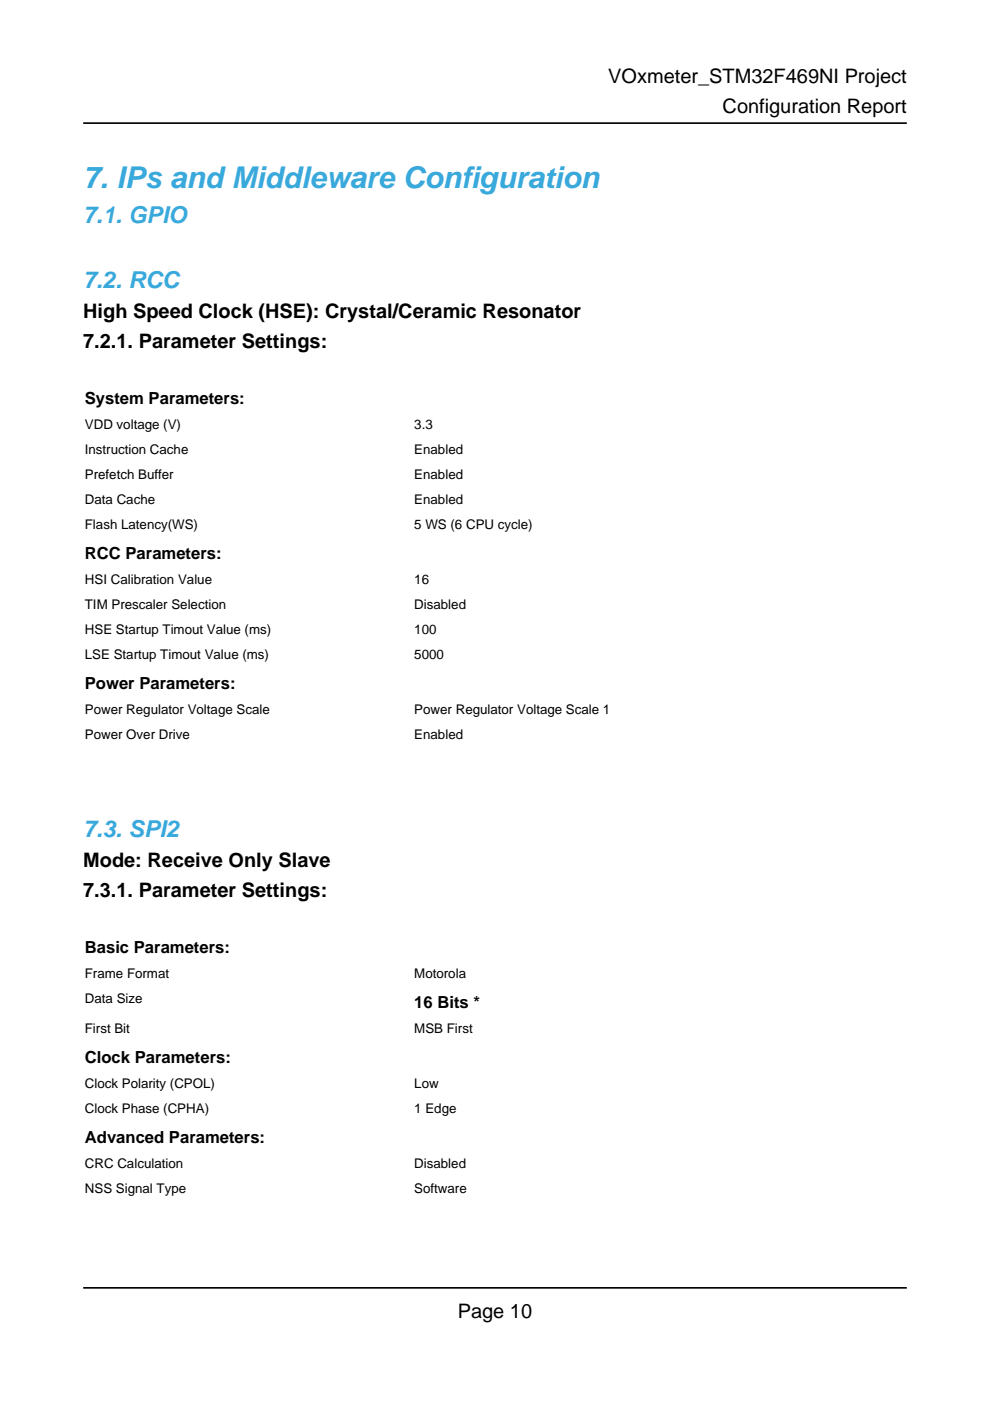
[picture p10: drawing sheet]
<svg xmlns="http://www.w3.org/2000/svg" width="210mm" height="297mm" viewBox="0 0 210 297" stroke-linecap="round" stroke-linejoin="round" font-family="sans-serif">
<defs><g id="words">
<text font-size="6.3" fill="#39a9dc" x="17.6" y="39.9">7. IPs and Middleware Configuration</text>
<g font-size="4.9" fill="#39a9dc">
<text x="17.6" y="47.3">7.1. GPIO</text>
<text x="17.6" y="61">7.2. RCC</text>
<text x="17.6" y="177.4">7.3. SPI2</text>
</g>
<g font-size="4.2">
<text x="129" y="17.6">VOxmeter_STM32F469NI Project</text>
<text x="153.2" y="24">Configuration Report</text>
<text x="17.6" y="67.4">High Speed Clock (HSE): Crystal/Ceramic Resonator</text>
<text x="17.6" y="73.7">7.2.1. Parameter Settings:</text>
<text x="17.6" y="183.8">Mode: Receive Only Slave</text>
<text x="17.6" y="190.1">7.3.1. Parameter Settings:</text>
<text x="97.1" y="279.4">Page 10</text>
</g>
<g font-size="3.5">
<text x="18" y="85.7">System Parameters:</text>
<text x="18" y="118.5">RCC Parameters:</text>
<text x="18" y="146">Power Parameters:</text>
<text x="18" y="202.1">Basic Parameters:</text>
<text x="87.8" y="213.8">16 Bits *</text>
<text x="18" y="225.4">Clock Parameters:</text>
<text x="18" y="242.4">Advanced Parameters:</text>
</g>
<g font-size="2.8">
<text x="18" y="91">VDD voltage (V)</text>
<text x="87.8" y="91">3.3</text>
<text x="18" y="96.3">Instruction Cache</text>
<text x="18" y="101.6">Prefetch Buffer</text>
<text x="87.8" y="96.3">Enabled</text>
<text x="87.8" y="101.6">Enabled</text>
<text x="18" y="106.9">Data Cache</text>
<text x="87.8" y="106.9">Enabled</text>
<text x="18" y="112.2">Flash Latency(WS)</text>
<text x="87.8" y="112.2">5 WS (6 CPU cycle)</text>
<text x="18" y="123.8">HSI Calibration Value</text>
<text x="87.8" y="123.8">16</text>
<text x="18" y="129.1">TIM Prescaler Selection</text>
<text x="87.8" y="129.1">Disabled</text>
<text x="18" y="134.4">HSE Startup Timout Value (ms)</text>
<text x="87.8" y="134.4">100</text>
<text x="18" y="139.7">LSE Startup Timout Value (ms)</text>
<text x="87.8" y="139.7">5000</text>
<text x="18" y="151.3">Power Regulator Voltage Scale</text>
<text x="87.8" y="151.3">Power Regulator Voltage Scale 1</text>
<text x="18" y="156.6">Power Over Drive</text>
<text x="87.8" y="156.6">Enabled</text>
<text x="18" y="207.4">Frame Format</text>
<text x="87.8" y="207.4">Motorola</text>
<text x="18" y="212.7">Data Size</text>
<text x="18" y="219.1">First Bit</text>
<text x="87.8" y="219.1">MSB First</text>
<text x="18" y="230.7">Clock Polarity (CPOL)</text>
<text x="87.8" y="230.7">Low</text>
<text x="18" y="236">Clock Phase (CPHA)</text>
<text x="87.8" y="236">1 Edge</text>
<text x="18" y="247.6">CRC Calculation</text>
<text x="87.8" y="247.6">Disabled</text>
<text x="18" y="252.9">NSS Signal Type</text>
<text x="87.8" y="252.9">Software</text>
</g>
</g></defs>
<path d="M17.6 80.1h174.7v6.3h-174.7z" fill="none" stroke="#fff" stroke-width=".21"/>
<path d="M17.6 86.4h69.9v5.3h-69.9z" fill="#fff"/>
<path d="M17.6 86.4h69.9v5.3h-69.9z" fill="none" stroke="#fff" stroke-width=".21"/>
<path d="M87.5 86.4h104.8v5.3h-104.8z" fill="#fff"/>
<path d="M87.5 86.4h104.8v5.3h-104.8z" fill="none" stroke="#fff" stroke-width=".21"/>
<path d="M17.6 91.7h69.9v5.3h-69.9z" fill="#fff"/>
<path d="M17.6 91.7h69.9v5.3h-69.9z" fill="none" stroke="#fff" stroke-width=".21"/>
<path d="M87.5 91.7h104.8v5.3h-104.8z" fill="#fff"/>
<path d="M87.5 91.7h104.8v5.3h-104.8z" fill="none" stroke="#fff" stroke-width=".21"/>
<path d="M17.6 97h69.9v5.3h-69.9z" fill="#fff"/>
<path d="M17.6 97h69.9v5.3h-69.9z" fill="none" stroke="#fff" stroke-width=".21"/>
<path d="M87.5 97h104.8v5.3h-104.8z" fill="#fff"/>
<path d="M87.5 97h104.8v5.3h-104.8z" fill="none" stroke="#fff" stroke-width=".21"/>
<path d="M17.6 102.3h69.9v5.3h-69.9z" fill="#fff"/>
<path d="M17.6 102.3h69.9v5.3h-69.9z" fill="none" stroke="#fff" stroke-width=".21"/>
<path d="M87.5 102.3h104.8v5.3h-104.8z" fill="#fff"/>
<path d="M87.5 102.3h104.8v5.3h-104.8z" fill="none" stroke="#fff" stroke-width=".21"/>
<path d="M17.6 107.6h69.9v5.3h-69.9z" fill="#fff"/>
<path d="M17.6 107.6h69.9v5.3h-69.9z" fill="none" stroke="#fff" stroke-width=".21"/>
<path d="M87.5 107.6h104.8v5.3h-104.8z" fill="#fff"/>
<path d="M17.6 112.9h174.7v6.3h-174.7zM87.5 107.6h104.8v5.3h-104.8z" fill="none" stroke="#fff" stroke-width=".21"/>
<path d="M17.6 119.2h69.9v5.3h-69.9z" fill="#fff"/>
<path d="M17.6 119.2h69.9v5.3h-69.9z" fill="none" stroke="#fff" stroke-width=".21"/>
<path d="M87.5 119.2h104.8v5.3h-104.8z" fill="#fff"/>
<path d="M87.5 119.2h104.8v5.3h-104.8z" fill="none" stroke="#fff" stroke-width=".21"/>
<path d="M17.6 124.5h69.9v5.3h-69.9z" fill="#fff"/>
<path d="M17.6 124.5h69.9v5.3h-69.9z" fill="none" stroke="#fff" stroke-width=".21"/>
<path d="M87.5 124.5h104.8v5.3h-104.8z" fill="#fff"/>
<path d="M87.5 124.5h104.8v5.3h-104.8z" fill="none" stroke="#fff" stroke-width=".21"/>
<path d="M17.6 129.8h69.9v5.3h-69.9z" fill="#fff"/>
<path d="M17.6 129.8h69.9v5.3h-69.9z" fill="none" stroke="#fff" stroke-width=".21"/>
<path d="M87.5 129.8h104.8v5.3h-104.8z" fill="#fff"/>
<path d="M87.5 129.8h104.8v5.3h-104.8z" fill="none" stroke="#fff" stroke-width=".21"/>
<path d="M17.6 135.1h69.9v5.3h-69.9z" fill="#fff"/>
<path d="M17.6 135.1h69.9v5.3h-69.9z" fill="none" stroke="#fff" stroke-width=".21"/>
<path d="M87.5 135.1h104.8v5.3h-104.8z" fill="#fff"/>
<path d="M87.5 135.1h104.8v5.3h-104.8zM17.6 140.4h174.7v6.4h-174.7z" fill="none" stroke="#fff" stroke-width=".21"/>
<path d="M17.6 146.8h69.9v5.2h-69.9z" fill="#fff"/>
<path d="M17.6 146.8h69.9v5.2h-69.9z" fill="none" stroke="#fff" stroke-width=".21"/>
<path d="M87.5 146.8h104.8v5.2h-104.8z" fill="#fff"/>
<path d="M87.5 146.8h104.8v5.2h-104.8z" fill="none" stroke="#fff" stroke-width=".21"/>
<path d="M17.6 152h69.9v5.3h-69.9z" fill="#fff"/>
<path d="M17.6 152h69.9v5.3h-69.9z" fill="none" stroke="#fff" stroke-width=".21"/>
<path d="M87.5 152h104.8v5.3h-104.8z" fill="#fff"/>
<path d="M87.5 152h104.8v5.3h-104.8zM17.6 196.5h174.7v6.3h-174.7z" fill="none" stroke="#fff" stroke-width=".21"/>
<path d="M17.6 202.8h69.9v5.3h-69.9z" fill="#fff"/>
<path d="M17.6 202.8h69.9v5.3h-69.9z" fill="none" stroke="#fff" stroke-width=".21"/>
<path d="M87.5 202.8h104.8v5.3h-104.8z" fill="#fff"/>
<path d="M87.5 202.8h104.8v5.3h-104.8z" fill="none" stroke="#fff" stroke-width=".21"/>
<path d="M17.6 208.1h69.9v6.4h-69.9z" fill="#fff"/>
<path d="M17.6 208.1h69.9v6.4h-69.9z" fill="none" stroke="#fff" stroke-width=".21"/>
<path d="M87.5 208.1h104.8v6.4h-104.8z" fill="#fff"/>
<path d="M87.5 208.1h104.8v6.4h-104.8z" fill="none" stroke="#fff" stroke-width=".21"/>
<path d="M17.6 214.5h69.9v5.3h-69.9z" fill="#fff"/>
<path d="M17.6 214.5h69.9v5.3h-69.9z" fill="none" stroke="#fff" stroke-width=".21"/>
<path d="M87.5 214.5h104.8v5.3h-104.8z" fill="#fff"/>
<path d="M17.6 219.8h174.7v6.3h-174.7zM87.5 214.5h104.8v5.3h-104.8z" fill="none" stroke="#fff" stroke-width=".21"/>
<path d="M17.6 226.1h69.9v5.3h-69.9z" fill="#fff"/>
<path d="M17.6 226.1h69.9v5.3h-69.9z" fill="none" stroke="#fff" stroke-width=".21"/>
<path d="M87.5 226.1h104.8v5.3h-104.8z" fill="#fff"/>
<path d="M87.5 226.1h104.8v5.3h-104.8z" fill="none" stroke="#fff" stroke-width=".21"/>
<path d="M17.6 231.4h69.9v5.3h-69.9z" fill="#fff"/>
<path d="M17.6 231.4h69.9v5.3h-69.9z" fill="none" stroke="#fff" stroke-width=".21"/>
<path d="M87.5 231.4h104.8v5.3h-104.8z" fill="#fff"/>
<path d="M17.6 236.7h174.7v6.4h-174.7zM87.5 231.4h104.8v5.3h-104.8z" fill="none" stroke="#fff" stroke-width=".21"/>
<path d="M17.6 243.1h69.9v5.3h-69.9z" fill="#fff"/>
<path d="M17.6 243.1h69.9v5.3h-69.9z" fill="none" stroke="#fff" stroke-width=".21"/>
<path d="M87.5 243.1h104.8v5.3h-104.8z" fill="#fff"/>
<path d="M87.5 243.1h104.8v5.3h-104.8z" fill="none" stroke="#fff" stroke-width=".21"/>
<path d="M17.6 248.4h69.9v5.2h-69.9z" fill="#fff"/>
<path d="M17.6 248.4h69.9v5.2h-69.9z" fill="none" stroke="#fff" stroke-width=".21"/>
<path d="M87.5 248.4h104.8v5.2h-104.8z" fill="#fff"/>
<path d="M87.5 248.4h104.8v5.2h-104.8z" fill="none" stroke="#fff" stroke-width=".21"/>
<path d="M17.6 26.1h174.7M17.6 273h174.7" fill="none" stroke="#000" stroke-width=".35"/>
<use href="#words"/>
</svg>
